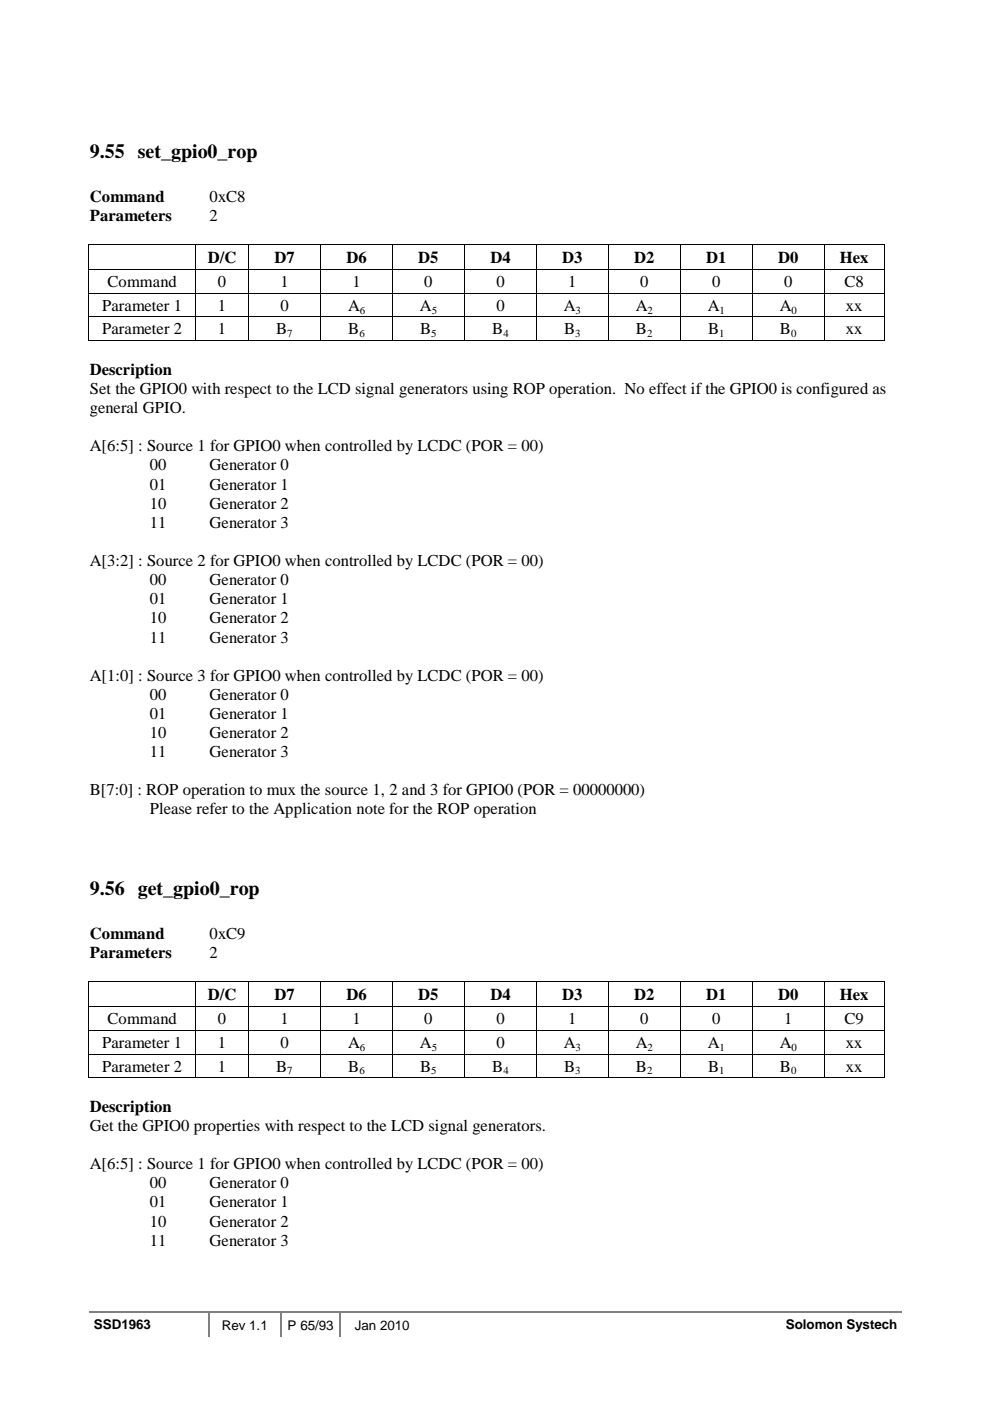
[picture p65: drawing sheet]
<svg xmlns="http://www.w3.org/2000/svg" width="210mm" height="297mm" viewBox="0 0 210 297" stroke-linecap="round" stroke-linejoin="round" font-family="sans-serif">
<defs><g id="words">
<g font-size="4.2">
<text x="19" y="33.5">9.55 set_gpio0_rop</text>
<text x="19" y="189.8">9.56 get_gpio0_rop</text>
</g>
<g font-size="3.5">
<text x="19" y="42.8">Command</text>
<text x="19" y="46.8">Parameters</text>
<text x="44.4" y="42.8">0xC8</text>
<text x="44.5" y="46.8">2</text>
<text x="44.1" y="55.8">D/C</text>
<text x="58.2" y="55.8">D7</text>
<text x="73.5" y="55.8">D6</text>
<text x="88.7" y="55.8">D5</text>
<text x="104" y="55.8">D4</text>
<text x="119.2" y="55.8">D3</text>
<text x="134.5" y="55.8">D2</text>
<text x="149.7" y="55.8">D1</text>
<text x="165" y="55.8">D0</text>
<text x="178.1" y="55.8">Hex</text>
<text x="21.7" y="66">Parameter 1</text>
<text x="22.8" y="60.9">Command</text>
<text x="46.2" y="60.9">0</text>
<text x="46.2" y="66">1</text>
<text x="59.4" y="60.9">1</text>
<text x="59.4" y="66">0</text>
<text x="73.8" y="66">A</text>
<text x="74.7" y="60.9">1</text>
<text x="89" y="66">A</text>
<text x="90" y="60.9">0</text>
<text x="105.2" y="66">0</text>
<text x="105.2" y="60.9">0</text>
<text x="119.5" y="66">A</text>
<text x="120.5" y="60.9">1</text>
<text x="134.8" y="66">A</text>
<text x="135.7" y="60.9">0</text>
<text x="150.1" y="66">A</text>
<text x="151" y="60.9">0</text>
<text x="165.3" y="66">A</text>
<text x="166.2" y="60.9">0</text>
<text x="179" y="60.9">C8</text>
<text x="179.4" y="66">xx</text>
<text x="21.7" y="70.9">Parameter 2</text>
<text x="46.2" y="70.9">1</text>
<text x="58.6" y="70.9">B</text>
<text x="73.8" y="70.9">B</text>
<text x="89.1" y="70.9">B</text>
<text x="104.4" y="70.9">B</text>
<text x="119.6" y="70.9">B</text>
<text x="134.8" y="70.9">B</text>
<text x="150.1" y="70.9">B</text>
<text x="165.4" y="70.9">B</text>
<text x="179.4" y="70.9">xx</text>
<text x="19" y="79.5">Description</text>
<text x="19" y="83.5">Set the GPIO0 with respect to the LCD signal generators using ROP operation. No effect if the GPIO0 is configured as</text>
<text x="19" y="87.6">general GPIO.</text>
<text x="19" y="95.7">A[6:5] : Source 1 for GPIO0 when controlled by LCDC (POR = 00)</text>
<text x="31.8" y="99.7">00</text>
<text x="44.4" y="99.7">Generator 0</text>
<text x="31.8" y="103.8">01</text>
<text x="31.8" y="107.8">10</text>
<text x="44.4" y="103.8">Generator 1</text>
<text x="44.4" y="107.8">Generator 2</text>
<text x="31.8" y="111.9">11</text>
<text x="44.4" y="111.9">Generator 3</text>
<text x="19" y="120">A[3:2] : Source 2 for GPIO0 when controlled by LCDC (POR = 00)</text>
<text x="31.8" y="124">00</text>
<text x="44.4" y="124">Generator 0</text>
<text x="31.8" y="128.1">01</text>
<text x="44.4" y="128.1">Generator 1</text>
<text x="31.8" y="132.2">10</text>
<text x="31.8" y="136.2">11</text>
<text x="44.4" y="132.2">Generator 2</text>
<text x="44.4" y="136.2">Generator 3</text>
<text x="19" y="144.3">A[1:0] : Source 3 for GPIO0 when controlled by LCDC (POR = 00)</text>
<text x="31.8" y="148.4">00</text>
<text x="44.4" y="148.4">Generator 0</text>
<text x="31.8" y="152.4">01</text>
<text x="44.4" y="152.4">Generator 1</text>
<text x="31.8" y="156.5">10</text>
<text x="31.8" y="160.5">11</text>
<text x="44.4" y="156.5">Generator 2</text>
<text x="44.4" y="160.5">Generator 3</text>
<text x="19" y="168.7">B[7:0] : ROP operation to mux the source 1, 2 and 3 for GPIO0 (POR = 00000000)</text>
<text x="31.8" y="172.7">Please refer to the Application note for the ROP operation</text>
<text x="19" y="199.1">Command</text>
<text x="19" y="203.1">Parameters</text>
<text x="44.4" y="199.1">0xC9</text>
<text x="44.5" y="203.1">2</text>
<text x="44.1" y="212.1">D/C</text>
<text x="58.2" y="212.1">D7</text>
<text x="73.5" y="212.1">D6</text>
<text x="88.7" y="212.1">D5</text>
<text x="104" y="212.1">D4</text>
<text x="119.2" y="212.1">D3</text>
<text x="134.5" y="212.1">D2</text>
<text x="149.7" y="212.1">D1</text>
<text x="165" y="212.1">D0</text>
<text x="178.1" y="212.1">Hex</text>
<text x="22.8" y="217.2">Command</text>
<text x="46.2" y="217.2">0</text>
<text x="59.4" y="217.2">1</text>
<text x="74.7" y="217.2">1</text>
<text x="90" y="217.2">0</text>
<text x="105.2" y="217.2">0</text>
<text x="120.5" y="217.2">1</text>
<text x="135.7" y="217.2">0</text>
<text x="151" y="217.2">0</text>
<text x="166.2" y="217.2">1</text>
<text x="179" y="217.2">C9</text>
<text x="21.7" y="222.2">Parameter 1</text>
<text x="21.7" y="227.2">Parameter 2</text>
<text x="46.2" y="222.2">1</text>
<text x="46.2" y="227.2">1</text>
<text x="58.6" y="227.2">B</text>
<text x="59.4" y="222.2">0</text>
<text x="73.8" y="222.2">A</text>
<text x="73.8" y="227.2">B</text>
<text x="89" y="222.2">A</text>
<text x="89.1" y="227.2">B</text>
<text x="104.4" y="227.2">B</text>
<text x="105.2" y="222.2">0</text>
<text x="119.5" y="222.2">A</text>
<text x="119.6" y="227.2">B</text>
<text x="134.8" y="222.2">A</text>
<text x="134.8" y="227.2">B</text>
<text x="150.1" y="222.2">A</text>
<text x="150.1" y="227.2">B</text>
<text x="165.3" y="222.2">A</text>
<text x="165.4" y="227.2">B</text>
<text x="179.4" y="227.2">xx</text>
<text x="179.4" y="222.2">xx</text>
<text x="19" y="235.8">Description</text>
<text x="19" y="239.8">Get the GPIO0 properties with respect to the LCD signal generators.</text>
<text x="19" y="247.9">A[6:5] : Source 1 for GPIO0 when controlled by LCDC (POR = 00)</text>
<text x="31.8" y="252">00</text>
<text x="44.4" y="252">Generator 0</text>
<text x="31.8" y="256">01</text>
<text x="44.4" y="256">Generator 1</text>
<text x="31.8" y="260.1">10</text>
<text x="44.4" y="260.1">Generator 2</text>
<text x="31.8" y="264.1">11</text>
<text x="44.4" y="264.1">Generator 3</text>
</g>
<g font-size="2.8">
<text x="19.9" y="281.9">SSD1963</text>
<text x="47" y="281.9">Rev 1.1</text>
<text x="61" y="281.9">P 65/93</text>
<text x="75.2" y="281.9">Jan 2010</text>
<text x="166.6" y="281.9">Solomon Systech</text>
</g>
<g font-size="2.3">
<text x="60.9" y="71.5">7</text>
<text x="76.2" y="71.5">6</text>
<text x="76.3" y="66.5">6</text>
<text x="91.4" y="71.5">5</text>
<text x="91.5" y="66.5">5</text>
<text x="106.7" y="71.5">4</text>
<text x="122" y="71.5">3</text>
<text x="122" y="66.5">3</text>
<text x="137.2" y="71.5">2</text>
<text x="137.3" y="66.5">2</text>
<text x="152.5" y="71.5">1</text>
<text x="152.6" y="66.5">1</text>
<text x="167.7" y="71.5">0</text>
<text x="167.8" y="66.5">0</text>
<text x="60.9" y="227.8">7</text>
<text x="76.2" y="227.8">6</text>
<text x="76.3" y="222.8">6</text>
<text x="91.4" y="227.8">5</text>
<text x="91.5" y="222.8">5</text>
<text x="106.7" y="227.8">4</text>
<text x="122" y="227.8">3</text>
<text x="122" y="222.8">3</text>
<text x="137.2" y="227.8">2</text>
<text x="137.3" y="222.8">2</text>
<text x="152.5" y="227.8">1</text>
<text x="152.6" y="222.8">1</text>
<text x="167.7" y="227.8">0</text>
<text x="167.8" y="222.8">0</text>
</g>
</g></defs>
<path d="M18.9 278.3h172.3M44.3 278.4v5.1M59.5 278.4v5.1M72.2 278.4v5.1" fill="none" stroke="#808080" stroke-width=".34"/>
<g fill="#000">
<path d="M18.8 51.8h.1v.4h-.1zM18.8 57h.1v.4h-.1zM41.4 51.8h.2v.4h-.2zM41.4 57h.2v.4h-.2zM52.6 51.8h.2v.4h-.2zM52.6 57h.2v.4h-.2zM67.9 51.8h.1v.4h-.1zM67.9 57h.1v.4h-.1zM83.1 51.8h.2v.4h-.2zM83.1 57h.2v.4h-.2zM98.4 51.8h.2v.4h-.2zM98.4 57h.2v.4h-.2z"/>
<path d="M113.7 51.8h.1v.4h-.1zM113.7 57h.1v.4h-.1zM128.9 51.8h.2v.4h-.2zM128.9 57h.2v.4h-.2zM144.2 51.8h.2v.4h-.2zM144.2 57h.2v.4h-.2zM159.4 51.8h.2v.4h-.2zM159.4 57h.2v.4h-.2zM174.7 51.8h.1v.4h-.1zM174.7 57h.1v.4h-.1zM187.4 51.8h.2v.4h-.2zM187.4 51.8h.2v.1h-.2z"/>
<path d="M187.4 57h.2v.4h-.2zM18.8 62.2h.1v.4h-.1zM18.8 67.1h.1v.4h-.1zM41.4 62.2h.2v.4h-.2zM41.4 67.1h.2v.4h-.2zM52.6 62.2h.2v.4h-.2zM52.6 67.1h.2v.4h-.2zM67.9 62.2h.1v.4h-.1zM67.9 67.1h.1v.4h-.1zM83.1 62.2h.2v.4h-.2zM83.1 67.1h.2v.4h-.2zM98.4 62.2h.2v.4h-.2z"/>
<path d="M98.4 67.1h.2v.4h-.2zM113.7 62.2h.1v.4h-.1zM113.7 67.1h.1v.4h-.1zM128.9 62.2h.2v.4h-.2zM128.9 67.1h.2v.4h-.2zM144.2 62.2h.2v.4h-.2zM144.2 67.1h.2v.4h-.2zM159.4 62.2h.2v.4h-.2zM159.4 67.1h.2v.4h-.2zM174.7 62.2h.1v.4h-.1zM174.7 67.1h.1v.4h-.1zM187.4 62.2h.2v.4h-.2z"/>
<path d="M187.4 67.1h.2v.4h-.2zM187.4 72.1h.2v.1h-.2zM18.8 208.1h.1v.4h-.1zM18.8 213.2h.1v.5h-.1zM18.8 218.4h.1v.5h-.1zM41.4 208.1h.2v.4h-.2zM41.4 213.2h.2v.5h-.2zM41.4 218.4h.2v.5h-.2zM52.6 208.1h.2v.4h-.2zM52.6 213.2h.2v.5h-.2zM52.6 218.4h.2v.5h-.2zM67.9 208.1h.1v.4h-.1z"/>
<path d="M67.9 213.2h.1v.5h-.1zM67.9 218.4h.1v.5h-.1zM83.1 208.1h.2v.4h-.2zM83.1 213.2h.2v.5h-.2zM83.1 218.4h.2v.5h-.2zM98.4 208.1h.2v.4h-.2zM98.4 213.2h.2v.5h-.2zM98.4 218.4h.2v.5h-.2zM113.7 208.1h.1v.4h-.1zM113.7 213.2h.1v.5h-.1zM113.7 218.4h.1v.5h-.1zM128.9 208.1h.2v.4h-.2z"/>
<path d="M128.9 213.2h.2v.5h-.2zM128.9 218.4h.2v.5h-.2zM144.2 208.1h.2v.4h-.2zM144.2 213.2h.2v.5h-.2zM144.2 218.4h.2v.5h-.2zM159.4 208.1h.2v.4h-.2zM159.4 213.2h.2v.5h-.2zM159.4 218.4h.2v.5h-.2zM174.7 208.1h.1v.4h-.1zM174.7 213.2h.1v.5h-.1zM174.7 218.4h.1v.5h-.1zM187.4 208.1h.2v.4h-.2z"/>
<path d="M187.4 208.1h.2v.1h-.2zM187.4 213.2h.2v.5h-.2zM187.4 218.4h.2v.5h-.2zM18.8 223.4h.1v.4h-.1zM41.4 223.4h.2v.4h-.2zM52.6 223.4h.2v.4h-.2zM67.9 223.4h.1v.4h-.1zM83.1 223.4h.2v.4h-.2zM98.4 223.4h.2v.4h-.2zM113.7 223.4h.1v.4h-.1zM128.9 223.4h.2v.4h-.2zM144.2 223.4h.2v.4h-.2z"/>
<path d="M159.4 223.4h.2v.4h-.2zM174.7 223.4h.1v.4h-.1zM187.4 223.4h.2v.4h-.2zM187.4 228.3h.2v.2h-.2z"/>
</g>
<g fill="none" stroke="#000" stroke-width=".21">
<path d="M18.8 51.9h22.6M18.8 52.2v4.8M18.8 57.4v4.8M18.9 57.1h22.5M41.5 52.2v4.8M41.5 57.4v4.8M41.6 51.9h11M41.6 57.1h11M52.7 52.2v4.8M52.7 57.4v4.8M52.8 51.9h15.1M52.8 57.1h15.1"/>
<path d="M67.9 52.2v4.8M67.9 57.4v4.8M68 51.9h15.1M68 57.1h15.1M83.2 52.2v4.8M83.2 57.4v4.8M83.3 51.9h15.1M83.3 57.1h15.1M98.5 52.2v4.8M98.5 57.4v4.8M98.6 51.9h15.1M98.6 57.1h15.1"/>
<path d="M113.7 52.2v4.8M113.7 57.4v4.8M113.8 51.9h15.1M113.8 57.1h15.1M129 52.2v4.8M129 57.4v4.8M129.1 51.9h15.1M129.1 57.1h15.1M144.3 52.2v4.8M144.3 57.4v4.8M144.4 51.9h15M144.4 57.1h15"/>
<path d="M159.5 52.2v4.8M159.5 57.4v4.8M159.6 51.9h15.1M159.6 57.1h15.1M174.8 52.2v4.8M174.8 57.4v4.8M174.8 51.9h12.6M174.8 57.1h12.6M187.5 52.2v4.8M187.5 57.4v4.8M18.8 72.1h22.6M18.8 62.6v4.5"/>
<path d="M18.8 67.5v4.7M18.9 62.3h22.5M18.9 67.2h22.5M41.5 62.6v4.5M41.5 67.5v4.7M41.6 62.3h11M41.6 67.2h11M41.6 72.1h11M52.7 62.6v4.5M52.7 67.5v4.7M52.8 62.3h15.1M52.8 67.2h15.1"/>
<path d="M52.8 72.1h15.1M67.9 62.6v4.5M67.9 67.5v4.7M68 62.3h15.1M68 67.2h15.1M68 72.1h15.1M83.2 62.6v4.5M83.2 67.5v4.7M83.3 62.3h15.1M83.3 67.2h15.1M83.3 72.1h15.1M98.5 62.6v4.5"/>
<path d="M98.5 67.5v4.7M98.6 62.3h15.1M98.6 67.2h15.1M98.6 72.1h15.1M113.7 62.6v4.5M113.7 67.5v4.7M113.8 62.3h15.1M113.8 67.2h15.1M113.8 72.1h15.1M129 62.6v4.5M129 67.5v4.7M129.1 62.3h15.1"/>
<path d="M129.1 67.2h15.1M129.1 72.1h15.1M144.3 62.6v4.5M144.3 67.5v4.7M144.4 62.3h15M144.4 67.2h15M144.4 72.1h15M159.5 62.6v4.5M159.5 67.5v4.7M159.6 62.3h15.1M159.6 67.2h15.1M159.6 72.1h15.1"/>
<path d="M174.8 62.6v4.5M174.8 67.5v4.7M174.8 62.3h12.6M174.8 67.2h12.6M174.8 72.1h12.6M187.5 62.6v4.5M187.5 67.5v4.7M18.8 208.2h22.6M18.8 208.5v4.7M18.8 213.7v4.7M18.8 218.9v4.5M18.9 213.3h22.5"/>
<path d="M18.9 218.5h22.5M41.5 208.5v4.7M41.5 213.7v4.7M41.5 218.9v4.5M41.6 208.2h11M41.6 213.3h11M41.6 218.5h11M52.7 208.5v4.7M52.7 213.7v4.7M52.7 218.9v4.5M52.8 208.2h15.1M52.8 213.3h15.1"/>
<path d="M52.8 218.5h15.1M67.9 208.5v4.7M67.9 213.7v4.7M67.9 218.9v4.5M68 208.2h15.1M68 213.3h15.1M68 218.5h15.1M83.2 208.5v4.7M83.2 213.7v4.7M83.2 218.9v4.5M83.3 208.2h15.1M83.3 213.3h15.1"/>
<path d="M83.3 218.5h15.1M98.5 208.5v4.7M98.5 213.7v4.7M98.5 218.9v4.5M98.6 208.2h15.1M98.6 213.3h15.1M98.6 218.5h15.1M113.7 208.5v4.7M113.7 213.7v4.7M113.7 218.9v4.5M113.8 208.2h15.1M113.8 213.3h15.1"/>
<path d="M113.8 218.5h15.1M129 208.5v4.7M129 213.7v4.7M129 218.9v4.5M129.1 208.2h15.1M129.1 213.3h15.1M129.1 218.5h15.1M144.3 208.5v4.7M144.3 213.7v4.7M144.3 218.9v4.5M144.4 208.2h15M144.4 213.3h15"/>
<path d="M144.4 218.5h15M159.5 208.5v4.7M159.5 213.7v4.7M159.5 218.9v4.5M159.6 208.2h15.1M159.6 213.3h15.1M159.6 218.5h15.1M174.8 208.5v4.7M174.8 213.7v4.7M174.8 218.9v4.5M174.8 208.2h12.6M174.8 213.3h12.6"/>
<path d="M174.8 218.5h12.6M187.5 208.5v4.7M187.5 213.7v4.7M187.5 218.9v4.5M18.8 228.4h22.6M18.8 223.8v4.7M18.9 223.5h22.5M41.5 223.8v4.7M41.6 223.5h11M41.6 228.4h11M52.7 223.8v4.7M52.8 223.5h15.1"/>
<path d="M52.8 228.4h15.1M67.9 223.8v4.7M68 223.5h15.1M68 228.4h15.1M83.2 223.8v4.7M83.3 223.5h15.1M83.3 228.4h15.1M98.5 223.8v4.7M98.6 223.5h15.1M98.6 228.4h15.1M113.7 223.8v4.7M113.8 223.5h15.1"/>
<path d="M113.8 228.4h15.1M129 223.8v4.7M129.1 223.5h15.1M129.1 228.4h15.1M144.3 223.8v4.7M144.4 223.5h15M144.4 228.4h15M159.5 223.8v4.7M159.6 223.5h15.1M159.6 228.4h15.1M174.8 223.8v4.7M174.8 223.5h12.6"/>
<path d="M174.8 228.4h12.6M187.5 223.8v4.7"/>
</g>
<use href="#words"/>
</svg>
